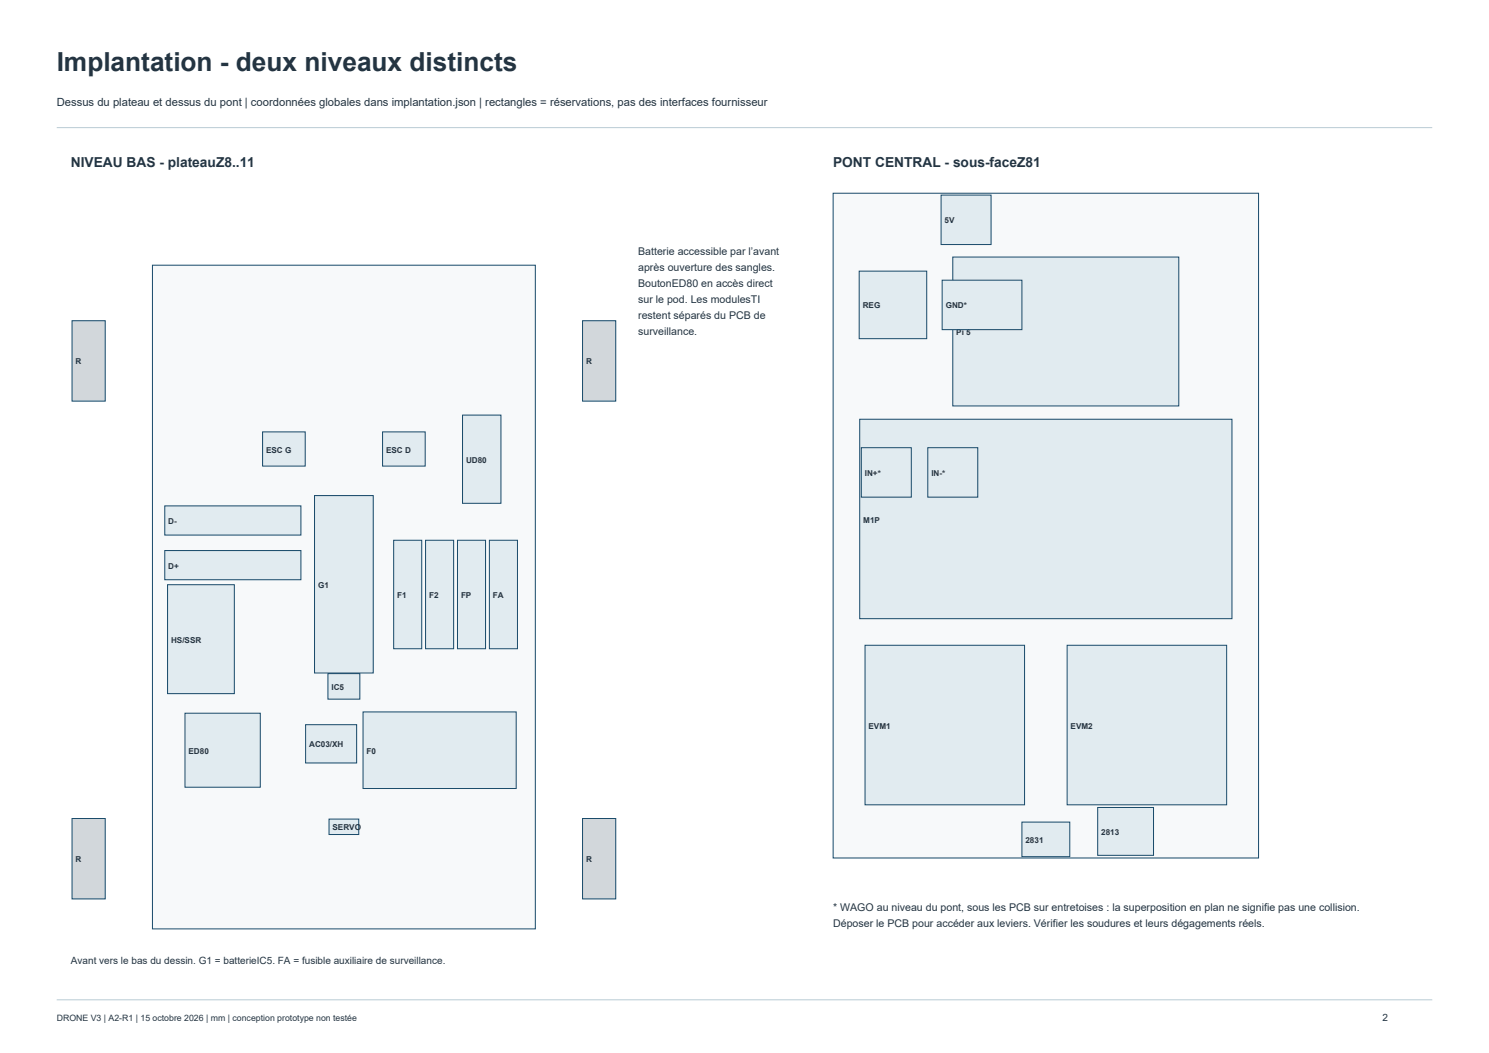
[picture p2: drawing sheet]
<svg xmlns="http://www.w3.org/2000/svg" width="420mm" height="297mm" viewBox="0 0 420 297" stroke-linecap="round" stroke-linejoin="round" font-family="sans-serif">
<defs><g id="words">
<text font-size="7.4" fill="#243441" x="16" y="20">Implantation - deux niveaux distincts</text>
<g font-size="3.9" fill="#243441">
<text x="20" y="47">NIVEAU BAS - plateauZ8..11</text>
<text x="235" y="47">PONT CENTRAL - sous-faceZ81</text>
</g>
<text font-size="3.2" fill="#243441" x="16" y="30">Dessus du plateau et dessus du pont | coordonnées globales dans implantation.json | rectangles = réservations, pas des interfaces fournisseur</text>
<g font-size="3" fill="#243441">
<text x="180" y="72">Batterie accessible par l’avant</text>
<text x="180" y="76.5">après ouverture des sangles.</text>
<text x="180" y="81">BoutonED80 en accès direct</text>
<text x="180" y="85.5">sur le pod. Les modulesTI</text>
<text x="180" y="90">restent séparés du PCB de</text>
<text x="180" y="94.5">surveillance.</text>
<text x="235" y="257">* WAGO au niveau du pont, sous les PCB sur entretoises : la superposition en plan ne signifie pas une collision.</text>
<text x="235" y="261.5">Déposer le PCB pour accéder aux leviers. Vérifier les soudures et leurs dégagements réels.</text>
</g>
<g font-size="2.8" fill="#243441">
<text x="20" y="272">Avant vers le bas du dessin. G1 = batterieIC5. FA = fusible auxiliaire de surveillance.</text>
<text x="390" y="288">2</text>
</g>
<text font-size="2.5" fill="#243441" x="16" y="288">DRONE V3 | A2-R1 | 15 octobre 2026 | mm | conception prototype non testée</text>
<g font-size="2.3" fill="#243441">
<text x="266.4" y="63">5V</text>
<text x="243.3" y="87">REG</text>
<text x="266.7" y="87">GND*</text>
<text x="269.8" y="94.5">Pi 5</text>
<text x="21.3" y="102.8">R</text>
<text x="165.3" y="102.8">R</text>
<text x="75.1" y="127.6">ESC G</text>
<text x="108.9" y="127.6">ESC D</text>
<text x="131.5" y="130.5">UD80</text>
<text x="243.9" y="134.2">IN+*</text>
<text x="262.7" y="134.2">IN-*</text>
<text x="47.5" y="147.8">D-</text>
<text x="243.5" y="147.4">M1P</text>
<text x="47.5" y="160.4">D+</text>
<text x="89.7" y="165.8">G1</text>
<text x="112" y="168.7">F1</text>
<text x="121" y="168.7">F2</text>
<text x="130" y="168.7">FP</text>
<text x="139" y="168.7">FA</text>
<text x="48.3" y="181.3">HS/SSR</text>
<text x="93.5" y="194.6">IC5</text>
<text x="245" y="205.5">EVM1</text>
<text x="302" y="205.5">EVM2</text>
<text x="53.2" y="212.6">ED80</text>
<text x="87.2" y="210.8">AC03/XH</text>
<text x="103.4" y="212.6">F0</text>
<text x="93.8" y="234.2">SERVO</text>
<text x="289.3" y="237.7">2831</text>
<text x="310.6" y="235.5">2813</text>
<text x="21.3" y="243.2">R</text>
<text x="165.3" y="243.2">R</text>
</g>
</g></defs>
<path d="M16 36h388" fill="none" stroke="#b9cbd4" stroke-width=".28"/>
<path d="M43 74.8h108v187.2h-108z" fill-rule="evenodd" fill="#f7f9fa" stroke="#174969" stroke-width=".28"/>
<g fill="#e1ebf0" stroke="#174969" stroke-width=".28">
<path d="M52.2 201.2h21.2v20.8h-21.2z" fill-rule="evenodd"/>
<path d="M102.4 200.8h43.2v21.6h-43.2z" fill-rule="evenodd"/>
<path d="M86.2 204.4h14.4v10.8h-14.4z" fill-rule="evenodd"/>
<path d="M92.5 190h9v7.2h-9z" fill-rule="evenodd"/>
<path d="M88.7 139.8h16.6v50h-16.6z" fill-rule="evenodd"/>
<path d="M47.3 164.9h18.8v30.7h-18.8z" fill-rule="evenodd"/>
<path d="M46.5 155.3h38.4v8.2h-38.4z" fill-rule="evenodd"/>
<path d="M46.5 142.7h38.4v8.2h-38.4z" fill-rule="evenodd"/>
<path d="M130.5 117.1h10.8v24.9h-10.8z" fill-rule="evenodd"/>
<path d="M74.1 121.8h12v9.7h-12z" fill-rule="evenodd"/>
<path d="M107.9 121.8h12v9.7h-12z" fill-rule="evenodd"/>
<path d="M92.8 231h8.4v4.4h-8.4z" fill-rule="evenodd"/>
<path d="M111 152.4h8v30.6h-8z" fill-rule="evenodd"/>
<path d="M120 152.4h8v30.6h-8z" fill-rule="evenodd"/>
<path d="M129 152.4h8v30.6h-8z" fill-rule="evenodd"/>
<path d="M138 152.4h8v30.6h-8z" fill-rule="evenodd"/>
</g>
<g fill="#d2d7db" stroke="#174969" stroke-width=".28">
<path d="M20.3 230.9h9.4v22.6h-9.4z" fill-rule="evenodd"/>
<path d="M20.3 90.5h9.4v22.6h-9.4z" fill-rule="evenodd"/>
<path d="M164.3 230.9h9.4v22.6h-9.4z" fill-rule="evenodd"/>
<path d="M164.3 90.5h9.4v22.6h-9.4z" fill-rule="evenodd"/>
</g>
<path d="M235 54.5h120v187.5h-120z" fill-rule="evenodd" fill="#f7f9fa" stroke="#174969" stroke-width=".28"/>
<g fill="#e1ebf0" stroke="#174969" stroke-width=".28">
<path d="M242.5 118.2h105v56.3h-105z" fill-rule="evenodd"/>
<path d="M244 182h45v45h-45z" fill-rule="evenodd"/>
<path d="M301 182h45v45h-45z" fill-rule="evenodd"/>
<path d="M268.7 72.5h63.8v42h-63.8z" fill-rule="evenodd"/>
<path d="M242.4 76.5h19v19h-19z" fill-rule="evenodd"/>
<path d="M288.2 231.9h13.5v9.7h-13.5z" fill-rule="evenodd"/>
<path d="M309.6 227.8h15.8v13.5h-15.8z" fill-rule="evenodd"/>
<path d="M265.5 55h14.1v14h-14.1z" fill-rule="evenodd"/>
<path d="M265.8 79h22.5v14h-22.5z" fill-rule="evenodd"/>
<path d="M243 126.3h14.1v13.9h-14.1z" fill-rule="evenodd"/>
<path d="M261.7 126.3h14.1v13.9h-14.1z" fill-rule="evenodd"/>
</g>
<path d="M16 282h388" fill="none" stroke="#b9cbd4" stroke-width=".28"/>
<use href="#words"/>
</svg>
